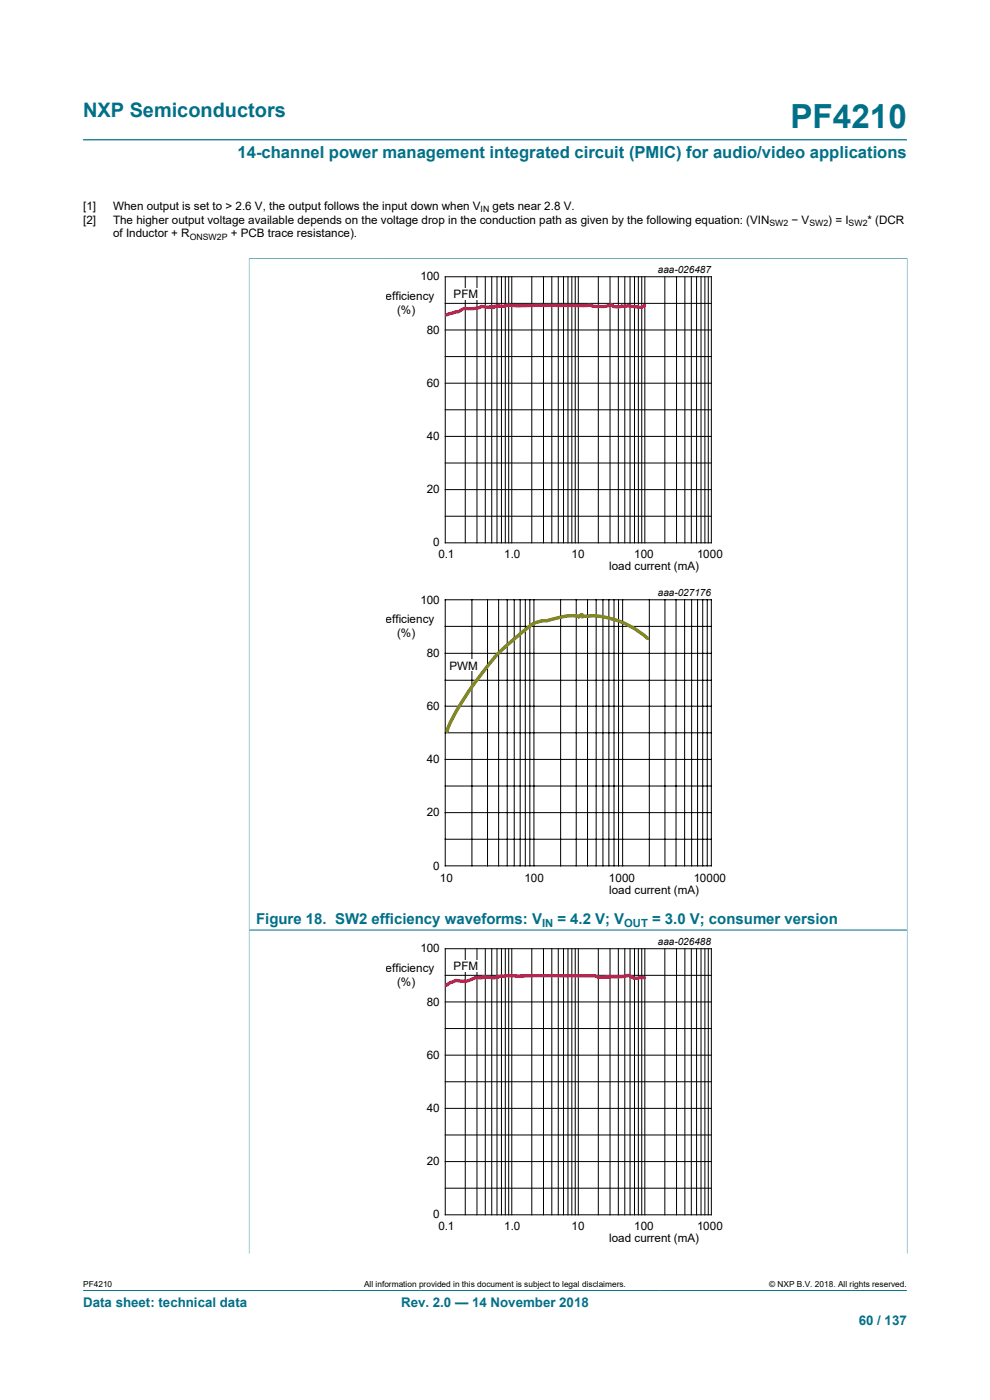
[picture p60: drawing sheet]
<svg xmlns="http://www.w3.org/2000/svg" width="210mm" height="297mm" viewBox="0 0 210 297" stroke-linecap="round" stroke-linejoin="round" font-family="sans-serif">
<defs><g id="words">
<text font-size="7.1" fill="#007088" x="167.7" y="27.2">PF4210</text>
<text font-size="4.2" fill="#007088" x="17.6" y="24.8">NXP Semiconductors</text>
<text font-size="3.5" fill="#007088" x="50.4" y="33.5">14-channel power management integrated circuit (PMIC) for audio/video applications</text>
<g font-size="3.2" fill="#007088">
<text x="54.3" y="196.1">Figure 18. SW2 efficiency waveforms: V</text>
<text x="118.2" y="196.1">= 4.2 V; V</text>
<text x="138.3" y="196.1">= 3.0 V; consumer version</text>
</g>
<g font-size="2.8" fill="#007088">
<text x="17.6" y="277.3">Data sheet: technical data</text>
<text x="85.1" y="277.3">Rev. 2.0 — 14 November 2018</text>
<text x="182.2" y="281">60 / 137</text>
</g>
<g font-size="2.5">
<text x="17.6" y="44.5">[1]</text>
<text x="17.6" y="47.4">[2]</text>
<text x="24" y="44.5">When output is set to &gt; 2.6 V, the output follows the input down when V</text>
<text x="24" y="47.4">The higher output voltage available depends on the voltage drop in the conduction path as given by the following equation: (VIN</text>
<text x="104.5" y="44.5">gets near 2.8 V.</text>
<text x="167.9" y="47.4">− V</text>
<text x="175.7" y="47.4">) = I</text>
<text x="184" y="47.4">* (DCR</text>
<text x="24" y="50.4">of Inductor + R</text>
<text x="48.9" y="50.4">+ PCB trace resistance).</text>
<text x="89.2" y="59.5">100</text>
<text x="81.8" y="63.7">efficiency</text>
<text x="96.2" y="63.2">PF</text>
<text x="99.4" y="63.2">M</text>
<text x="84.2" y="66.6">(%)</text>
<text x="90.5" y="70.8">80</text>
<text x="90.5" y="82.1">60</text>
<text x="90.5" y="93.4">40</text>
<text x="90.5" y="104.7">20</text>
<text x="91.9" y="115.9">0</text>
<text x="93" y="118.5">0.1</text>
<text x="107" y="118.5">1.0</text>
<text x="121.2" y="118.5">10</text>
<text x="134.5" y="118.5">100</text>
<text x="147.8" y="118.5">1000</text>
<text x="129.2" y="121">load current (mA)</text>
<text x="89.2" y="128.1">100</text>
<text x="81.8" y="132.2">efficiency</text>
<text x="84.2" y="135.2">(%)</text>
<text x="90.5" y="139.4">80</text>
<text x="95.3" y="142.1">PWM</text>
<text x="90.5" y="150.6">60</text>
<text x="90.5" y="161.9">40</text>
<text x="90.5" y="173.2">20</text>
<text x="91.9" y="184.5">0</text>
<text x="93.3" y="187.1">10</text>
<text x="111.3" y="187.1">100</text>
<text x="129.2" y="187.1">1000</text>
<text x="129.2" y="189.6">load current (mA)</text>
<text x="147.2" y="187.1">10000</text>
<text x="89.2" y="202">100</text>
<text x="81.8" y="206.2">efficiency</text>
<text x="84.2" y="209.2">(%)</text>
<text x="96.2" y="205.8">PF</text>
<text x="99.4" y="205.8">M</text>
<text x="90.5" y="213.3">80</text>
<text x="90.5" y="224.6">60</text>
<text x="90.5" y="235.9">40</text>
<text x="90.5" y="247.2">20</text>
<text x="91.9" y="258.5">0</text>
<text x="93" y="261">0.1</text>
<text x="107" y="261">1.0</text>
<text x="121.2" y="261">10</text>
<text x="129.2" y="263.6">load current (mA)</text>
<text x="134.5" y="261">100</text>
<text x="147.8" y="261">1000</text>
</g>
<g font-size="2.4" fill="#007088">
<text x="115" y="196.7">IN</text>
<text x="132.4" y="196.7">OUT</text>
</g>
<g font-size="2.1">
<text x="139.5" y="57.8">aaa-026487</text>
<text x="139.5" y="126.3">aaa-027176</text>
<text x="139.5" y="200.4">aaa-026488</text>
</g>
<g font-size="1.9">
<text x="102" y="44.9">IN</text>
<text x="163.2" y="47.9">SW2</text>
<text x="171.7" y="47.9">SW2</text>
<text x="180" y="47.9">SW2</text>
<text x="40.2" y="50.9">ONSW2P</text>
</g>
<g font-size="1.8">
<text x="17.6" y="273.1">PF4210</text>
<text x="77.2" y="273.1">All information provided in this document is subject to legal disclaimers.</text>
<text x="163.2" y="273.1">© NXP B.V. 2018. All rights reserved.</text>
</g>
</g></defs>
<path d="M17.6 29.7h174.8M52.8 54.8h139.7M52.8 54.8v142.5M192.4 54.8v142.5M52.8 197.2h139.7M17.6 273.8h174.8" fill="none" stroke="#007088" stroke-width=".21"/>
<path d="M163.6 55.9h-81.9v66.3h81.9" fill="none" stroke="#fefefe" stroke-width=".21"/>
<g fill="none" stroke="#000" stroke-width=".21">
<path d="M94.4 58.7h56.5v56.5h-56.5zM98.7 58.7v56.5M101.2 58.7v56.5M102.9 58.7v56.5M104.3 58.7v56.5M105.4 58.7v56.5M106.4 58.7v56.5M107.2 58.7v56.5M107.9 58.7v56.5M108.6 58.7v56.5M112.8 58.7v56.5M115.3 58.7v56.5"/>
<path d="M117.1 58.7v56.5M118.4 58.7v56.5M119.5 58.7v56.5M120.5 58.7v56.5M121.3 58.7v56.5M122 58.7v56.5M122.7 58.7v56.5M126.9 58.7v56.5M129.4 58.7v56.5M131.2 58.7v56.5M132.5 58.7v56.5M133.6 58.7v56.5"/>
<path d="M134.6 58.7v56.5M135.4 58.7v56.5M136.1 58.7v56.5M136.8 58.7v56.5M141 58.7v56.5M143.5 58.7v56.5M145.3 58.7v56.5M146.6 58.7v56.5M147.8 58.7v56.5M148.7 58.7v56.5M149.5 58.7v56.5M150.2 58.7v56.5"/>
<path d="M94.4 64.4h56.5M94.4 75.6h56.5M94.4 70h56.5M94.4 86.9h56.5M94.4 98.2h56.5M94.4 81.3h56.5M94.4 92.6h56.5M94.4 109.5h56.5M94.4 103.9h56.5"/>
</g>
<path d="M96 61.1h5.6v2.5h-5.6z" fill="#fefefe"/>
<path d="M136.7 64.8l-.1 .1a1.24 1.24 0 0 1-1.3 .2l-3.4-.2a2.48 2.48 0 0 1-2.3-.2 11 11 0 0 1-4.9 .1l-14.7 .1-2.3-.2-.4 .2-2.2 .1-.4 .2-.9-.1a5.3 5.3 0 0 0-3 .3l-1.3 .1a2.51 2.51 0 0 0-2.3 .6l-.6 .1-1.9 .6" fill="none" stroke="#ec0f52" stroke-width=".7"/>
<path d="M163.6 124.4h-81.9v66.3h81.9" fill="none" stroke="#fefefe" stroke-width=".21"/>
<g fill="none" stroke="#000" stroke-width=".21">
<path d="M94.4 127.2h56.5v56.5h-56.5zM94.4 138.6h56.5M94.4 132.9h56.5M100.1 127.2v56.5M103.4 127.2v56.5M105.8 127.2v56.5M107.6 127.2v56.5M109.1 127.2v56.5M110.3 127.2v56.5M111.4 127.2v56.5M112.4 127.2v56.5M113.3 127.2v56.5"/>
<path d="M118.9 127.2v56.5M122.2 127.2v56.5M124.6 127.2v56.5M126.5 127.2v56.5M127.9 127.2v56.5M129.2 127.2v56.5M130.2 127.2v56.5M131.2 127.2v56.5M132.1 127.2v56.5M137.7 127.2v56.5M141 127.2v56.5M143.4 127.2v56.5"/>
<path d="M145.2 127.2v56.5M146.7 127.2v56.5M148 127.2v56.5M149.1 127.2v56.5M150 127.2v56.5M94.4 149.8h56.5M94.4 155.5h56.5M94.4 144.3h56.5M94.4 172.4h56.5M94.4 161.1h56.5M94.4 178h56.5M94.4 166.7h56.5"/>
</g>
<path d="M95.2 139.9h6.3v2.5h-6.3z" fill="#fefefe"/>
<path d="M137.4 135.4a17.7 17.7 0 0 0-13.7-4.6l-.4-.4-.3 .3a15.2 15.2 0 0 0-7.1 1 6.2 6.2 0 0 0-4.9 2.2 51.8 51.8 0 0 0-11.5 12.6l-1.3 2.1a28.6 28.6 0 0 0-3.4 6.6" fill="none" stroke="#777d06" stroke-width=".7"/>
<path d="M52.8 197.4h139.7M52.8 197.3v68.7M192.4 197.3v68.7" fill="none" stroke="#007088" stroke-width=".21"/>
<path d="M163.6 264.7h-81.9v-66.3h81.9h-81.9v66.4h81.9" fill="none" stroke="#fefefe" stroke-width=".21"/>
<g fill="none" stroke="#000" stroke-width=".21">
<path d="M94.4 201.3h56.5v56.4h-56.5zM94.4 206.9h56.5M94.4 218.2h56.5M94.4 212.6h56.5M98.7 201.3v56.4M101.2 201.3v56.4M102.9 201.3v56.4M104.3 201.3v56.4M105.4 201.3v56.4M106.4 201.3v56.4M107.2 201.3v56.4M107.9 201.3v56.4"/>
<path d="M108.6 201.3v56.4M112.8 201.3v56.4M115.3 201.3v56.4M117.1 201.3v56.4M118.4 201.3v56.4M119.5 201.3v56.4M120.5 201.3v56.4M121.3 201.3v56.4M122 201.3v56.4M122.7 201.3v56.4M126.9 201.3v56.4M129.4 201.3v56.4"/>
<path d="M131.2 201.3v56.4M132.5 201.3v56.4M133.6 201.3v56.4M134.6 201.3v56.4M135.4 201.3v56.4M136.1 201.3v56.4M136.8 201.3v56.4M141 201.3v56.4M143.5 201.3v56.4M145.3 201.3v56.4M146.6 201.3v56.4M147.8 201.3v56.4"/>
<path d="M148.7 201.3v56.4M149.5 201.3v56.4M150.2 201.3v56.4M94.4 229.5h56.5M94.4 223.8h56.5M94.4 235.1h56.5M94.4 240.8h56.5M94.4 252.1h56.5M94.4 246.4h56.5"/>
</g>
<path d="M96 203.6h5.6v2.5h-5.6z" fill="#fefefe"/>
<path d="M136.7 207.4h-.3a3.7 3.7 0 0 1-3.2-.5l-1.5 .3h-2.2a5.9 5.9 0 0 1-3.5-.2l-19.7 .1a5.4 5.4 0 0 1-3.6 .1l-.9 .3a3.6 3.6 0 0 0-2.5 .6h-1.4a3.8 3.8 0 0 0-3.2 .9" fill="none" stroke="#ec0f52" stroke-width=".7"/>
<use href="#words"/>
</svg>
